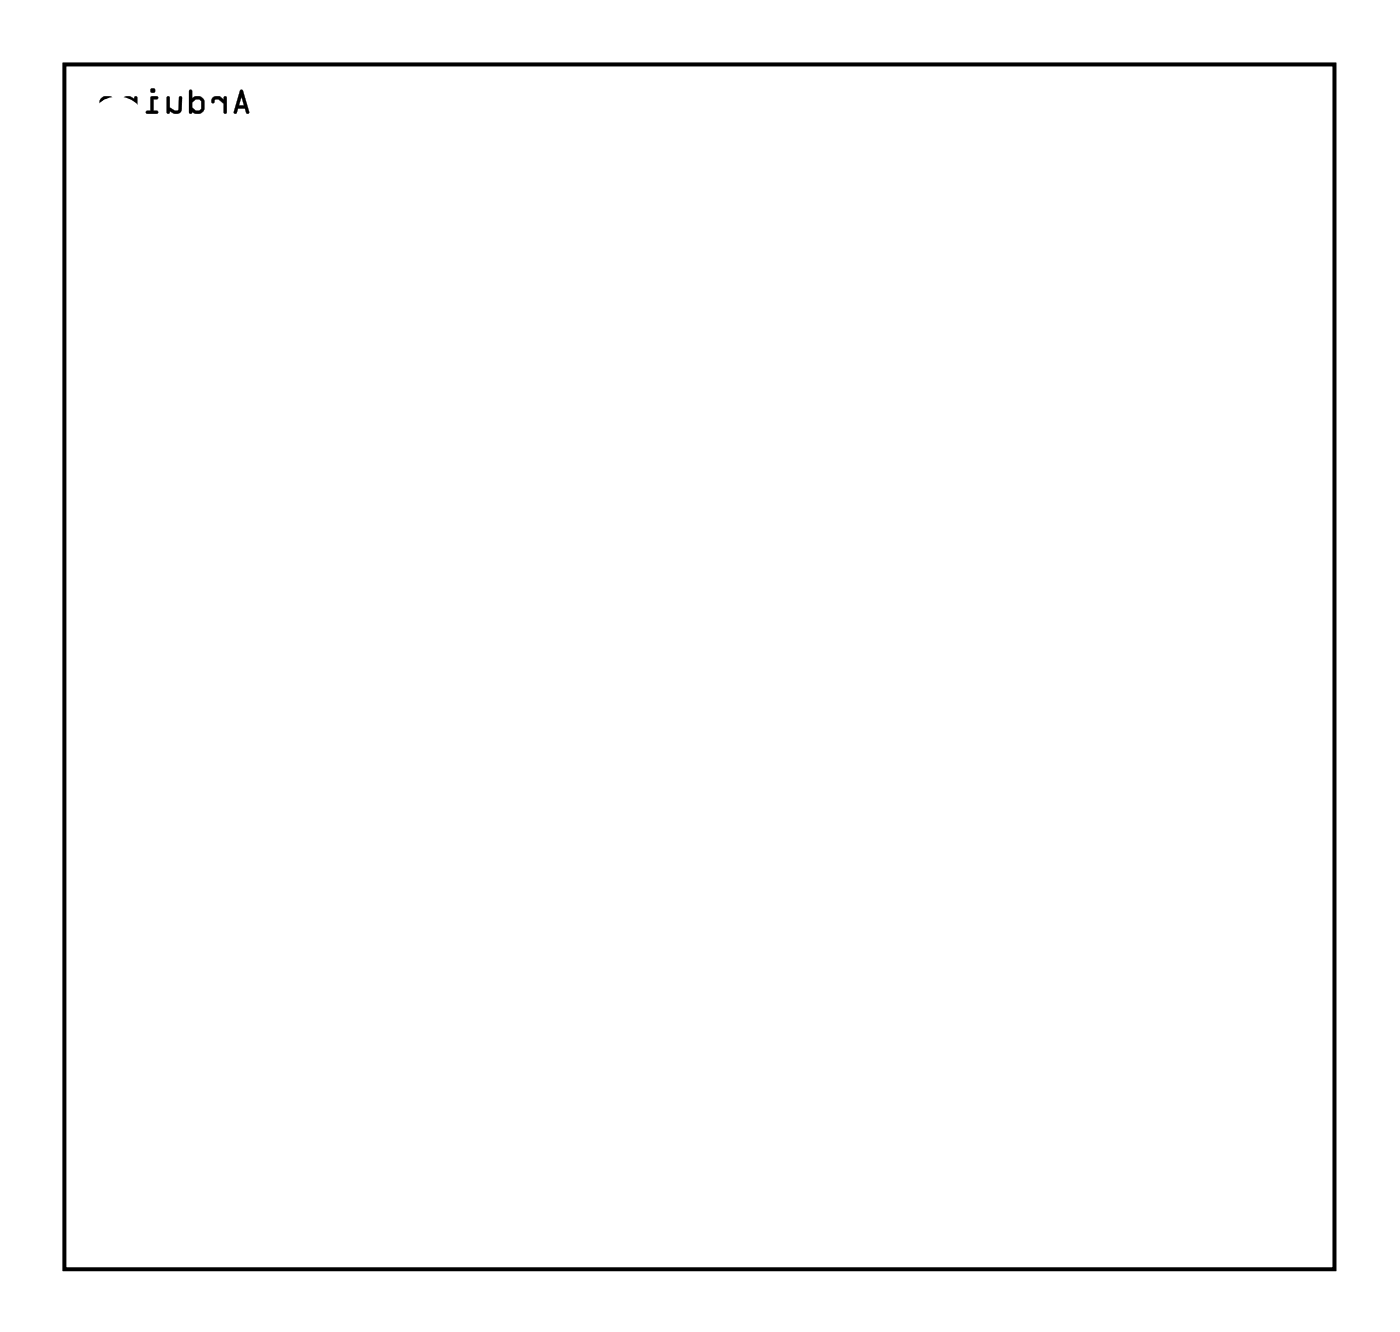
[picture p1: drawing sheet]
<svg xmlns="http://www.w3.org/2000/svg" width="79mm" height="75mm" viewBox="0 0 79 75" stroke-linecap="round" stroke-linejoin="round" font-family="sans-serif">
<path d="M3.6 3.6h71.7v68h-71.7z" fill="none" stroke="#000" stroke-width=".2"/>
<g fill="#000">
<path d="M3.6 3.6h71.7v68h-71.7zM3.6 3.6v68h71.7v-68z"/>
<path d="M13.6 5.1l-.4 1.3h.1l.1-.3h.4l.1 .3h.1l.1-.1-.4-1.2zM13.6 5.5l.2 .4h-.3zM12 5.5l-.1 .2a.1 .1 0 0 0 .1 .1 .1 .1 0 0 0 .1-.1l.2-.1 .3 .3v.5h.2v-.9h-.1l-.1 .1-.2-.2zM10.7 5.1v1.3h.1v-.1l.2 .1h.3l.2-.2v-.6l-.3-.2-.4 .1v-.4zM10.9 5.8l.2-.2h.2v.6h-.2l-.2-.1zM9.4 5.5v.9h.2v-.1a.38 .38 0 0 0 .4 .1 .38 .38 0 0 0 .3-.2v-.7h-.2v.7h-.1l-.4-.1v-.6zM8.5 5.5v.7h-.2l-.1 .2h.7v-.1l-.2-.1v-.6h.2v-.1zM8.5 5.1a.15 .15 0 0 0 .3 0 .15 .15 0 0 0-.3 0zM7 5.5l-.1 .2v.7h.2v-.7l.1-.1 .4 .2v.6h.1v-.9h-.1v.1l-.3-.2zM5.5 5.9a.5 .5 0 0 0 1 0 .5 .5 0 0 0-1 0zM5.8 5.7l.4-.1 .1 .1v.4l-.1 .1h-.3l-.1-.1z"/>
<path d="M13.6 5.1l-.4 1.3h.1l.1-.3h.4l.1 .3h.1l.1-.1-.4-1.2zM13.6 5.1h.1l.4 1.2-.1 .1h-.1l-.1-.3h-.4l-.1 .3-.1-.1zM13.6 5.5l.2 .4h-.3zM13.6 5.4l-.1 .6h.3zM12 5.5l-.1 .2a.11 .11 0 0 0 .1 .1 .11 .11 0 0 0 .1-.1l.2-.1 .3 .3v.4a.1 .1 0 0 0 .1 .1 .1 .1 0 0 0 .1-.1v-.8a.1 .1 0 0 0-.1-.1 .1 .1 0 0 0-.1 .1v.1l-.2-.2zM12 5.5l.4-.1 .2 .2 .1-.1h.1v.9h-.2v-.6l-.3-.2h-.1l-.2 .2zM10.7 5.1v1.2a.1 .1 0 0 0 .1 .1 .1 .1 0 0 0 0-.1l.3 .1 .3-.1 .1-.2v-.4l-.3-.3-.4 .1v-.4zM10.7 5.1h.1v.5l.4-.2 .3 .2v.6l-.2 .2h-.3l-.2-.1v.1h-.1zM10.9 5.8l.2-.2 .2 .1v.5h-.3l-.1-.1zM10.9 5.7v.4l.2 .2 .2-.1v-.6h-.3zM9.4 5.4v.9a.1 .1 0 0 0 .1 .1 .1 .1 0 0 0 .1-.1 .39 .39 0 0 0 .7-.1v-.7a.09 .09 0 0 0-.1-.1 .09 .09 0 0 0-.1 .1v.7h-.2l-.3-.1v-.6zM9.4 5.5h.2v.6l.4 .2 .1-.1v-.7h.1l.1 .7a.32 .32 0 0 1-.5 .2l-.2-.1-.1 .1h-.1zM8.5 5.4v.8h-.2a.1 .1 0 0 0-.1 .1 .1 .1 0 0 0 .1 .1h.5a.1 .1 0 0 0 .1-.1 .1 .1 0 0 0-.1-.1h-.1v-.6h.1a.1 .1 0 0 0 .1-.1 .1 .1 0 0 0-.1-.1zM8.5 5.5h.4v.1h-.2v.7h.2v.1h-.7l.1-.1h.2zM8.5 5.1a.15 .15 0 0 0 .3 0 .15 .15 0 0 0-.3 0zM8.5 5.1a.15 .15 0 0 1 .3 0 .15 .15 0 0 1-.3 0zM7 5.5l-.1 .8a.09 .09 0 0 0 .1 .1 .09 .09 0 0 0 .1-.1v-.6l.2-.1 .3 .2v.5a.1 .1 0 0 0 .1 .1 .1 .1 0 0 0 .1-.1v-.8a.11 .11 0 0 0-.2-.1 .1 .1 0 0 0 0 .2l-.3-.2zM7 5.5l.3-.1 .3 .2v-.1h.1v.9h-.1v-.6l-.3-.2-.2 .1-.1 .7h-.1v-.7zM5.5 5.9a.51 .51 0 0 0 1 0 .51 .51 0 0 0-1 0zM5.5 5.9a.5 .5 0 0 1 1 0 .5 .5 0 0 1-1 0zM5.9 5.7l.3-.1 .1 .1v.4l-.1 .1h-.4zM5.8 5.6v.5l.1 .1h.3l.1-.1v-.4l-.1-.1z"/>
</g>
<circle cx="21.9" cy="68" r=".72" fill="#fff"/>
<circle cx="21.9" cy="68" r=".72" fill="none" stroke="#fff" stroke-width=".69" stroke-linecap="butt"/>
<path d="M20.9 67.1h1.9v1.9h-1.9zM21.4 68a.51 .51 0 0 0 1 0 .51 .51 0 0 0-1 0z" fill="#fff"/>
<g fill="none" stroke="#fff" stroke-width=".25">
<path d="M20.9 67.1h1.9v1.9h-1.9z"/>
<circle cx="21.9" cy="68" r=".51"/>
</g>
<circle cx="24.4" cy="68.3" r=".72" fill="#fff"/>
<circle cx="24.4" cy="68.3" r=".72" fill="none" stroke="#fff" stroke-width=".69" stroke-linecap="butt"/>
<circle cx="27" cy="68" r=".72" fill="#fff"/>
<circle cx="27" cy="68" r=".72" fill="none" stroke="#fff" stroke-width=".69" stroke-linecap="butt"/>
<circle cx="29.5" cy="68.3" r=".72" fill="#fff"/>
<circle cx="29.5" cy="68.3" r=".72" fill="none" stroke="#fff" stroke-width=".69" stroke-linecap="butt"/>
<circle cx="32" cy="68" r=".72" fill="#fff"/>
<circle cx="32" cy="68" r=".72" fill="none" stroke="#fff" stroke-width=".69" stroke-linecap="butt"/>
<circle cx="34.6" cy="68.3" r=".72" fill="#fff"/>
<circle cx="34.6" cy="68.3" r=".72" fill="none" stroke="#fff" stroke-width=".69" stroke-linecap="butt"/>
<circle cx="9.2" cy="48.6" r=".58" fill="#fff"/>
<circle cx="9.2" cy="48.6" r=".58" fill="none" stroke="#fff" stroke-width=".6"/>
<path d="M8.6 48.1h1.2v1.1h-1.2z" fill="#fff"/>
<path d="M8.6 48.1h1.2v1.1h-1.2z" fill="none" stroke="#fff" stroke-width=".6"/>
<circle cx="9.2" cy="42.6" r=".58" fill="#fff"/>
<circle cx="9.2" cy="42.6" r=".58" fill="none" stroke="#fff" stroke-width=".6"/>
<circle cx="9.2" cy="44.6" r=".58" fill="#fff"/>
<circle cx="9.2" cy="44.6" r=".58" fill="none" stroke="#fff" stroke-width=".6"/>
<circle cx="9.2" cy="46.6" r=".58" fill="#fff"/>
<circle cx="9.2" cy="46.6" r=".58" fill="none" stroke="#fff" stroke-width=".6"/>
<path d="M8.4 11.4h1.5v1.5h-1.5z" fill="#fff"/>
<path d="M8.4 11.4h1.5v1.5h-1.5z" fill="none" stroke="#fff" stroke-width=".76" stroke-linecap="butt"/>
<circle cx="9.2" cy="12.2" r=".74" fill="#fff"/>
<circle cx="9.2" cy="12.2" r=".74" fill="none" stroke="#fff" stroke-width=".76" stroke-linecap="butt"/>
<circle cx="9.2" cy="14.7" r=".74" fill="#fff"/>
<circle cx="9.2" cy="14.7" r=".74" fill="none" stroke="#fff" stroke-width=".76" stroke-linecap="butt"/>
<circle cx="9.2" cy="17.2" r=".74" fill="#fff"/>
<circle cx="9.2" cy="17.2" r=".74" fill="none" stroke="#fff" stroke-width=".76" stroke-linecap="butt"/>
<circle cx="9.2" cy="19.8" r=".74" fill="#fff"/>
<circle cx="9.2" cy="19.8" r=".74" fill="none" stroke="#fff" stroke-width=".76" stroke-linecap="butt"/>
<circle cx="9.2" cy="22.3" r=".74" fill="#fff"/>
<circle cx="9.2" cy="22.3" r=".74" fill="none" stroke="#fff" stroke-width=".76" stroke-linecap="butt"/>
<circle cx="9.2" cy="24.9" r=".74" fill="#fff"/>
<circle cx="9.2" cy="24.9" r=".74" fill="none" stroke="#fff" stroke-width=".76" stroke-linecap="butt"/>
<circle cx="9.2" cy="27.4" r=".74" fill="#fff"/>
<circle cx="9.2" cy="27.4" r=".74" fill="none" stroke="#fff" stroke-width=".76" stroke-linecap="butt"/>
<circle cx="29.5" cy="57.9" r=".67" fill="#fff"/>
<circle cx="29.5" cy="57.9" r=".67" fill="none" stroke="#fff" stroke-width=".57"/>
<circle cx="27" cy="57.9" r=".67" fill="#fff"/>
<circle cx="27" cy="57.9" r=".67" fill="none" stroke="#fff" stroke-width=".57"/>
<circle cx="24.4" cy="57.9" r=".67" fill="#fff"/>
<circle cx="24.4" cy="57.9" r=".67" fill="none" stroke="#fff" stroke-width=".57"/>
<circle cx="21.9" cy="57.9" r=".67" fill="#fff"/>
<circle cx="21.9" cy="57.9" r=".67" fill="none" stroke="#fff" stroke-width=".57"/>
<circle cx="19.3" cy="57.9" r=".67" fill="#fff"/>
<circle cx="19.3" cy="57.9" r=".67" fill="none" stroke="#fff" stroke-width=".57"/>
<circle cx="41.2" cy="9.6" r=".67" fill="#fff"/>
<circle cx="41.2" cy="9.6" r=".67" fill="none" stroke="#fff" stroke-width=".57"/>
<circle cx="43.7" cy="9.6" r=".67" fill="#fff"/>
<circle cx="43.7" cy="9.6" r=".67" fill="none" stroke="#fff" stroke-width=".57"/>
<circle cx="46.3" cy="9.6" r=".67" fill="#fff"/>
<circle cx="46.3" cy="9.6" r=".67" fill="none" stroke="#fff" stroke-width=".57"/>
<circle cx="48.8" cy="9.6" r=".67" fill="#fff"/>
<circle cx="48.8" cy="9.6" r=".67" fill="none" stroke="#fff" stroke-width=".57"/>
<circle cx="51.3" cy="9.6" r=".67" fill="#fff"/>
<circle cx="51.3" cy="9.6" r=".67" fill="none" stroke="#fff" stroke-width=".57"/>
<circle cx="53.9" cy="9.6" r=".67" fill="#fff"/>
<circle cx="53.9" cy="9.6" r=".67" fill="none" stroke="#fff" stroke-width=".57"/>
<circle cx="56.4" cy="9.6" r=".67" fill="#fff"/>
<circle cx="56.4" cy="9.6" r=".67" fill="none" stroke="#fff" stroke-width=".57"/>
<circle cx="59" cy="9.6" r=".67" fill="#fff"/>
<circle cx="59" cy="9.6" r=".67" fill="none" stroke="#fff" stroke-width=".57"/>
<circle cx="61.5" cy="9.6" r=".67" fill="#fff"/>
<circle cx="61.5" cy="9.6" r=".67" fill="none" stroke="#fff" stroke-width=".57"/>
<circle cx="64" cy="9.6" r=".67" fill="#fff"/>
<circle cx="64" cy="9.6" r=".67" fill="none" stroke="#fff" stroke-width=".57"/>
<circle cx="19.3" cy="9.6" r=".67" fill="#fff"/>
<circle cx="19.3" cy="9.6" r=".67" fill="none" stroke="#fff" stroke-width=".57"/>
<circle cx="21.9" cy="9.6" r=".67" fill="#fff"/>
<circle cx="21.9" cy="9.6" r=".67" fill="none" stroke="#fff" stroke-width=".57"/>
<circle cx="24.4" cy="9.6" r=".67" fill="#fff"/>
<circle cx="24.4" cy="9.6" r=".67" fill="none" stroke="#fff" stroke-width=".57"/>
<circle cx="27" cy="9.6" r=".67" fill="#fff"/>
<circle cx="27" cy="9.6" r=".67" fill="none" stroke="#fff" stroke-width=".57"/>
<circle cx="29.5" cy="9.6" r=".67" fill="#fff"/>
<circle cx="29.5" cy="9.6" r=".67" fill="none" stroke="#fff" stroke-width=".57"/>
<circle cx="32" cy="9.6" r=".67" fill="#fff"/>
<circle cx="32" cy="9.6" r=".67" fill="none" stroke="#fff" stroke-width=".57"/>
<circle cx="34.6" cy="9.6" r=".67" fill="#fff"/>
<circle cx="34.6" cy="9.6" r=".67" fill="none" stroke="#fff" stroke-width=".57"/>
<circle cx="37.1" cy="9.6" r=".67" fill="#fff"/>
<circle cx="37.1" cy="9.6" r=".67" fill="none" stroke="#fff" stroke-width=".57"/>
<circle cx="52.4" cy="57.9" r=".67" fill="#fff"/>
<circle cx="52.4" cy="57.9" r=".67" fill="none" stroke="#fff" stroke-width=".57"/>
<circle cx="54.9" cy="57.9" r=".67" fill="#fff"/>
<circle cx="54.9" cy="57.9" r=".67" fill="none" stroke="#fff" stroke-width=".57"/>
<circle cx="49.8" cy="57.9" r=".67" fill="#fff"/>
<circle cx="49.8" cy="57.9" r=".67" fill="none" stroke="#fff" stroke-width=".57"/>
<circle cx="47.3" cy="57.9" r=".67" fill="#fff"/>
<circle cx="47.3" cy="57.9" r=".67" fill="none" stroke="#fff" stroke-width=".57"/>
<circle cx="44.7" cy="57.9" r=".67" fill="#fff"/>
<circle cx="44.7" cy="57.9" r=".67" fill="none" stroke="#fff" stroke-width=".57"/>
<circle cx="42.2" cy="57.9" r=".67" fill="#fff"/>
<circle cx="42.2" cy="57.9" r=".67" fill="none" stroke="#fff" stroke-width=".57"/>
<circle cx="39.7" cy="57.9" r=".67" fill="#fff"/>
<circle cx="39.7" cy="57.9" r=".67" fill="none" stroke="#fff" stroke-width=".57"/>
<circle cx="37.1" cy="57.9" r=".67" fill="#fff"/>
<circle cx="37.1" cy="57.9" r=".67" fill="none" stroke="#fff" stroke-width=".57"/>
<circle cx="32" cy="57.9" r=".67" fill="#fff"/>
<circle cx="32" cy="57.9" r=".67" fill="none" stroke="#fff" stroke-width=".57"/>
<circle cx="16.8" cy="29.9" r=".67" fill="#fff"/>
<circle cx="16.8" cy="29.9" r=".67" fill="none" stroke="#fff" stroke-width=".57"/>
<circle cx="19.4" cy="29.9" r=".67" fill="#fff"/>
<circle cx="19.4" cy="29.9" r=".67" fill="none" stroke="#fff" stroke-width=".57"/>
<circle cx="16.8" cy="32.4" r=".67" fill="#fff"/>
<circle cx="16.8" cy="32.4" r=".67" fill="none" stroke="#fff" stroke-width=".57"/>
<circle cx="19.4" cy="32.4" r=".67" fill="#fff"/>
<circle cx="19.4" cy="32.4" r=".67" fill="none" stroke="#fff" stroke-width=".57"/>
<circle cx="16.8" cy="34.9" r=".67" fill="#fff"/>
<circle cx="16.8" cy="34.9" r=".67" fill="none" stroke="#fff" stroke-width=".57"/>
<circle cx="19.4" cy="34.9" r=".67" fill="#fff"/>
<circle cx="19.4" cy="34.9" r=".67" fill="none" stroke="#fff" stroke-width=".57"/>
<circle cx="64.3" cy="13.2" r=".67" fill="#fff"/>
<circle cx="64.3" cy="13.2" r=".67" fill="none" stroke="#fff" stroke-width=".57"/>
<circle cx="64.3" cy="15.8" r=".67" fill="#fff"/>
<circle cx="64.3" cy="15.8" r=".67" fill="none" stroke="#fff" stroke-width=".57"/>
<circle cx="61.7" cy="13.2" r=".67" fill="#fff"/>
<circle cx="61.7" cy="13.2" r=".67" fill="none" stroke="#fff" stroke-width=".57"/>
<circle cx="61.7" cy="15.8" r=".67" fill="#fff"/>
<circle cx="61.7" cy="15.8" r=".67" fill="none" stroke="#fff" stroke-width=".57"/>
<circle cx="66.9" cy="13.2" r=".67" fill="#fff"/>
<circle cx="66.9" cy="13.2" r=".67" fill="none" stroke="#fff" stroke-width=".57"/>
<circle cx="66.9" cy="15.8" r=".67" fill="#fff"/>
<circle cx="66.9" cy="15.8" r=".67" fill="none" stroke="#fff" stroke-width=".57"/>
<circle cx="29.5" cy="57.9" r=".67" fill="#fff"/>
<circle cx="29.5" cy="57.9" r=".67" fill="none" stroke="#fff" stroke-width=".57"/>
<circle cx="27" cy="57.9" r=".67" fill="#fff"/>
<circle cx="27" cy="57.9" r=".67" fill="none" stroke="#fff" stroke-width=".57"/>
<circle cx="24.4" cy="57.9" r=".67" fill="#fff"/>
<circle cx="24.4" cy="57.9" r=".67" fill="none" stroke="#fff" stroke-width=".57"/>
<circle cx="21.9" cy="57.9" r=".67" fill="#fff"/>
<circle cx="21.9" cy="57.9" r=".67" fill="none" stroke="#fff" stroke-width=".57"/>
<circle cx="19.3" cy="57.9" r=".67" fill="#fff"/>
<circle cx="19.3" cy="57.9" r=".67" fill="none" stroke="#fff" stroke-width=".57"/>
<circle cx="41.2" cy="9.6" r=".67" fill="#fff"/>
<circle cx="41.2" cy="9.6" r=".67" fill="none" stroke="#fff" stroke-width=".57"/>
<circle cx="43.7" cy="9.6" r=".67" fill="#fff"/>
<circle cx="43.7" cy="9.6" r=".67" fill="none" stroke="#fff" stroke-width=".57"/>
<circle cx="46.3" cy="9.6" r=".67" fill="#fff"/>
<circle cx="46.3" cy="9.6" r=".67" fill="none" stroke="#fff" stroke-width=".57"/>
<circle cx="48.8" cy="9.6" r=".67" fill="#fff"/>
<circle cx="48.8" cy="9.6" r=".67" fill="none" stroke="#fff" stroke-width=".57"/>
<circle cx="51.3" cy="9.6" r=".67" fill="#fff"/>
<circle cx="51.3" cy="9.6" r=".67" fill="none" stroke="#fff" stroke-width=".57"/>
<circle cx="53.9" cy="9.6" r=".67" fill="#fff"/>
<circle cx="53.9" cy="9.6" r=".67" fill="none" stroke="#fff" stroke-width=".57"/>
<circle cx="56.4" cy="9.6" r=".67" fill="#fff"/>
<circle cx="56.4" cy="9.6" r=".67" fill="none" stroke="#fff" stroke-width=".57"/>
<circle cx="59" cy="9.6" r=".67" fill="#fff"/>
<circle cx="59" cy="9.6" r=".67" fill="none" stroke="#fff" stroke-width=".57"/>
<circle cx="61.5" cy="9.6" r=".67" fill="#fff"/>
<circle cx="61.5" cy="9.6" r=".67" fill="none" stroke="#fff" stroke-width=".57"/>
<circle cx="64" cy="9.6" r=".67" fill="#fff"/>
<circle cx="64" cy="9.6" r=".67" fill="none" stroke="#fff" stroke-width=".57"/>
<circle cx="19.3" cy="9.6" r=".67" fill="#fff"/>
<circle cx="19.3" cy="9.6" r=".67" fill="none" stroke="#fff" stroke-width=".57"/>
<circle cx="21.9" cy="9.6" r=".67" fill="#fff"/>
<circle cx="21.9" cy="9.6" r=".67" fill="none" stroke="#fff" stroke-width=".57"/>
<circle cx="24.4" cy="9.6" r=".67" fill="#fff"/>
<circle cx="24.4" cy="9.6" r=".67" fill="none" stroke="#fff" stroke-width=".57"/>
<circle cx="27" cy="9.6" r=".67" fill="#fff"/>
<circle cx="27" cy="9.6" r=".67" fill="none" stroke="#fff" stroke-width=".57"/>
<circle cx="29.5" cy="9.6" r=".67" fill="#fff"/>
<circle cx="29.5" cy="9.6" r=".67" fill="none" stroke="#fff" stroke-width=".57"/>
<circle cx="32" cy="9.6" r=".67" fill="#fff"/>
<circle cx="32" cy="9.6" r=".67" fill="none" stroke="#fff" stroke-width=".57"/>
<circle cx="34.6" cy="9.6" r=".67" fill="#fff"/>
<circle cx="34.6" cy="9.6" r=".67" fill="none" stroke="#fff" stroke-width=".57"/>
<circle cx="37.1" cy="9.6" r=".67" fill="#fff"/>
<circle cx="37.1" cy="9.6" r=".67" fill="none" stroke="#fff" stroke-width=".57"/>
<circle cx="52.4" cy="57.9" r=".67" fill="#fff"/>
<circle cx="52.4" cy="57.9" r=".67" fill="none" stroke="#fff" stroke-width=".57"/>
<circle cx="54.9" cy="57.9" r=".67" fill="#fff"/>
<circle cx="54.9" cy="57.9" r=".67" fill="none" stroke="#fff" stroke-width=".57"/>
<circle cx="49.8" cy="57.9" r=".67" fill="#fff"/>
<circle cx="49.8" cy="57.9" r=".67" fill="none" stroke="#fff" stroke-width=".57"/>
<circle cx="47.3" cy="57.9" r=".67" fill="#fff"/>
<circle cx="47.3" cy="57.9" r=".67" fill="none" stroke="#fff" stroke-width=".57"/>
<circle cx="44.7" cy="57.9" r=".67" fill="#fff"/>
<circle cx="44.7" cy="57.9" r=".67" fill="none" stroke="#fff" stroke-width=".57"/>
<circle cx="42.2" cy="57.9" r=".67" fill="#fff"/>
<circle cx="42.2" cy="57.9" r=".67" fill="none" stroke="#fff" stroke-width=".57"/>
<circle cx="39.7" cy="57.9" r=".67" fill="#fff"/>
<circle cx="39.7" cy="57.9" r=".67" fill="none" stroke="#fff" stroke-width=".57"/>
<circle cx="37.1" cy="57.9" r=".67" fill="#fff"/>
<circle cx="37.1" cy="57.9" r=".67" fill="none" stroke="#fff" stroke-width=".57"/>
<circle cx="32" cy="57.9" r=".67" fill="#fff"/>
<circle cx="32" cy="57.9" r=".67" fill="none" stroke="#fff" stroke-width=".57"/>
<circle cx="16.8" cy="29.9" r=".67" fill="#fff"/>
<circle cx="16.8" cy="29.9" r=".67" fill="none" stroke="#fff" stroke-width=".57"/>
<circle cx="19.4" cy="29.9" r=".67" fill="#fff"/>
<circle cx="19.4" cy="29.9" r=".67" fill="none" stroke="#fff" stroke-width=".57"/>
<circle cx="16.8" cy="32.4" r=".67" fill="#fff"/>
<circle cx="16.8" cy="32.4" r=".67" fill="none" stroke="#fff" stroke-width=".57"/>
<circle cx="19.4" cy="32.4" r=".67" fill="#fff"/>
<circle cx="19.4" cy="32.4" r=".67" fill="none" stroke="#fff" stroke-width=".57"/>
<circle cx="16.8" cy="34.9" r=".67" fill="#fff"/>
<circle cx="16.8" cy="34.9" r=".67" fill="none" stroke="#fff" stroke-width=".57"/>
<circle cx="19.4" cy="34.9" r=".67" fill="#fff"/>
<circle cx="19.4" cy="34.9" r=".67" fill="none" stroke="#fff" stroke-width=".57"/>
<circle cx="64.3" cy="13.2" r=".67" fill="#fff"/>
<circle cx="64.3" cy="13.2" r=".67" fill="none" stroke="#fff" stroke-width=".57"/>
<circle cx="64.3" cy="15.8" r=".67" fill="#fff"/>
<circle cx="64.3" cy="15.8" r=".67" fill="none" stroke="#fff" stroke-width=".57"/>
<circle cx="61.7" cy="13.2" r=".67" fill="#fff"/>
<circle cx="61.7" cy="13.2" r=".67" fill="none" stroke="#fff" stroke-width=".57"/>
<circle cx="61.7" cy="15.8" r=".67" fill="#fff"/>
<circle cx="61.7" cy="15.8" r=".67" fill="none" stroke="#fff" stroke-width=".57"/>
<circle cx="66.9" cy="13.2" r=".67" fill="#fff"/>
<circle cx="66.9" cy="13.2" r=".67" fill="none" stroke="#fff" stroke-width=".57"/>
<circle cx="66.9" cy="15.8" r=".67" fill="#fff"/>
<circle cx="66.9" cy="15.8" r=".67" fill="none" stroke="#fff" stroke-width=".57"/>
<circle cx="72.7" cy="7.1" r="1.5" fill="#fff"/>
<circle cx="72.7" cy="7.1" r="1.5" fill="none" stroke="#fff" stroke-width=".25"/>
<circle cx="72.7" cy="68" r="1.5" fill="#fff"/>
<circle cx="72.7" cy="68" r="1.5" fill="none" stroke="#fff" stroke-width=".25"/>
<circle cx="6.6" cy="68" r="1.5" fill="#fff"/>
<circle cx="6.6" cy="68" r="1.5" fill="none" stroke="#fff" stroke-width=".25"/>
<circle cx="6.6" cy="7.1" r="1.5" fill="#fff"/>
<circle cx="6.6" cy="7.1" r="1.5" fill="none" stroke="#fff" stroke-width=".25"/>
</svg>
